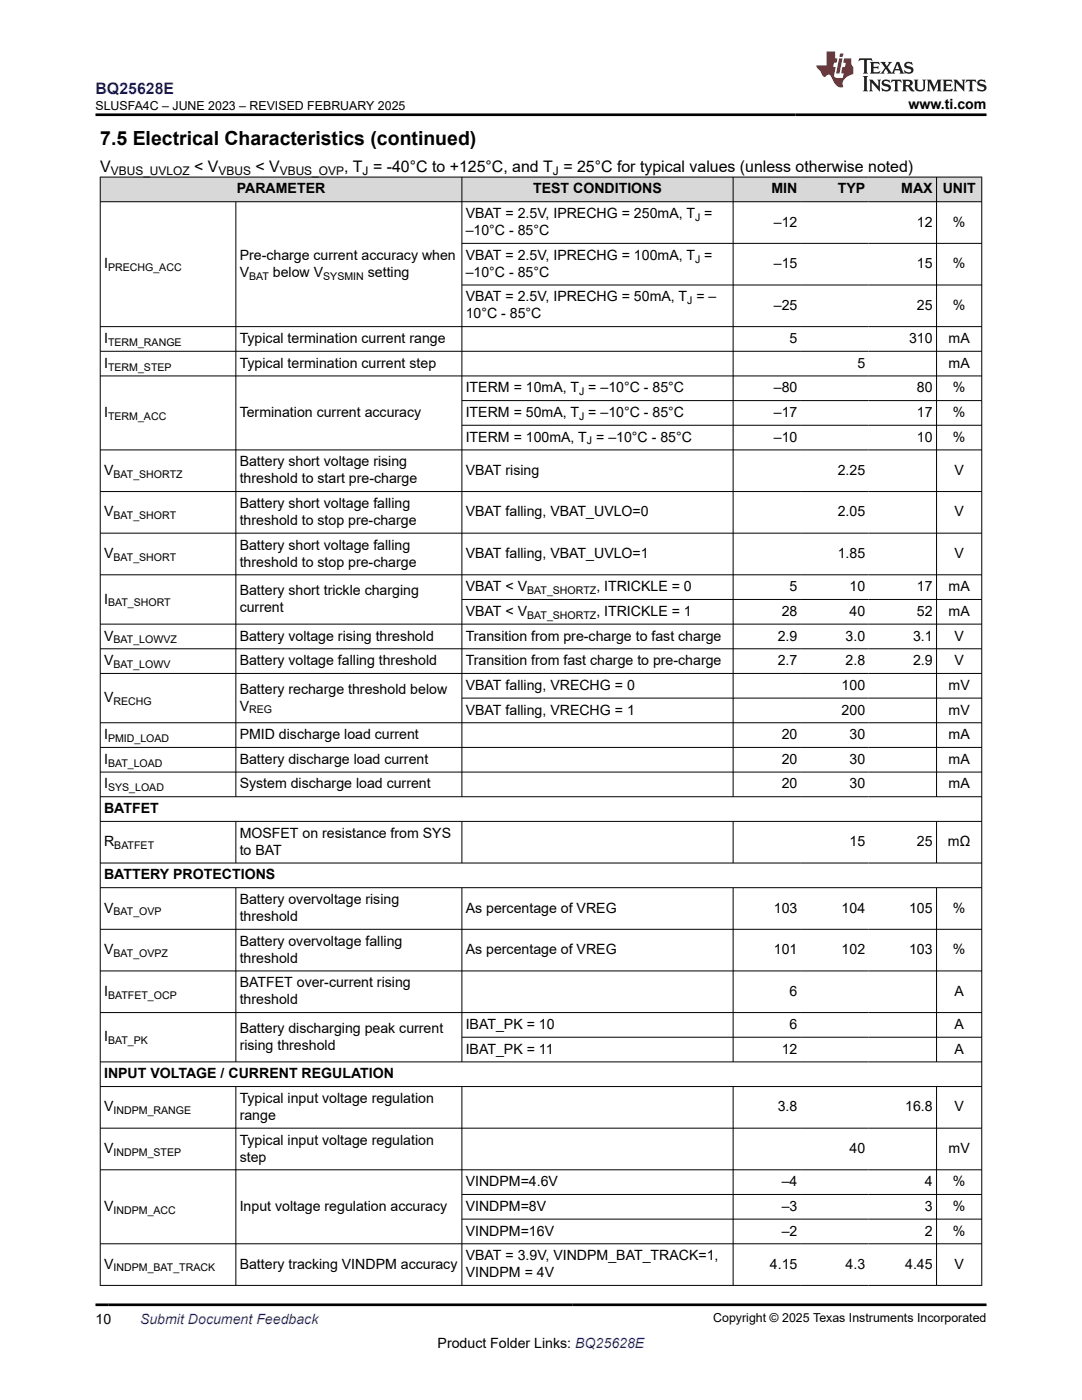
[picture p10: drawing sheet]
<svg xmlns="http://www.w3.org/2000/svg" width="216mm" height="279mm" viewBox="0 0 216 279" stroke-linecap="round" stroke-linejoin="round" font-family="sans-serif">
<defs><g id="words">
<text font-size="3.9" x="20" y="28.8">7.5 Electrical Characteristics (continued)</text>
<text font-size="3.2" fill="#00f" x="19" y="18.7">BQ25628E</text>
<g font-size="3.2">
<text x="20" y="34.3">V</text>
<text x="38.7" y="34.3">&lt; V</text>
<text x="51" y="34.3">&lt; V</text>
<text x="68.7" y="34.3">, T = -40°C to +125°C, and T = 25°C for typical values (unless otherwise noted)</text>
</g>
<g font-size="2.8">
<text x="181.3" y="21.8">www.ti.com</text>
<text x="47.2" y="38.6">PARAMETER</text>
<text x="106.4" y="38.6">TEST CONDITIONS</text>
<text x="153.9" y="38.6">MIN</text>
<text x="167.2" y="38.6">TYP</text>
<text x="179.8" y="38.6">MAX</text>
<text x="188.1" y="38.6">UNIT</text>
<text x="92.9" y="43.5">VBAT = 2.5V, IPRECHG = 250mA, T =</text>
<text x="92.9" y="46.9">–10°C - 85°C</text>
<text x="154.4" y="45.2">–12</text>
<text x="183" y="45.2">12</text>
<text x="190.1" y="45.2">%</text>
<text x="20.8" y="53.5">I</text>
<text x="47.8" y="51.8">Pre-charge current accuracy when</text>
<text x="92.9" y="51.8">VBAT = 2.5V, IPRECHG = 100mA, T =</text>
<text x="154.4" y="53.5">–15</text>
<text x="183" y="53.5">15</text>
<text x="190.1" y="53.5">%</text>
<text x="47.8" y="55.2">V</text>
<text x="54.5" y="55.2">below V</text>
<text x="73.4" y="55.2">setting</text>
<text x="92.9" y="55.2">–10°C - 85°C</text>
<text x="92.9" y="63.5">10°C - 85°C</text>
<text x="92.9" y="60.2">VBAT = 2.5V, IPRECHG = 50mA, T = –</text>
<text x="154.4" y="61.8">–25</text>
<text x="183" y="61.8">25</text>
<text x="190.1" y="61.8">%</text>
<text x="20.8" y="68.5">I</text>
<text x="47.8" y="68.5">Typical termination current range</text>
<text x="157.5" y="68.5">5</text>
<text x="181.4" y="68.5">310</text>
<text x="189.3" y="68.5">mA</text>
<text x="20.8" y="73.4">I</text>
<text x="47.8" y="73.4">Typical termination current step</text>
<text x="171.1" y="73.4">5</text>
<text x="189.3" y="73.4">mA</text>
<text x="20.8" y="83.2">I</text>
<text x="47.8" y="83.2">Termination current accuracy</text>
<text x="92.9" y="83.2">ITERM = 50mA, T = –10°C - 85°C</text>
<text x="92.9" y="78.3">ITERM = 10mA, T = –10°C - 85°C</text>
<text x="154.4" y="78.3">–80</text>
<text x="154.4" y="83.2">–17</text>
<text x="183" y="78.3">80</text>
<text x="183" y="83.2">17</text>
<text x="190.1" y="78.3">%</text>
<text x="190.1" y="83.2">%</text>
<text x="92.9" y="88.1">ITERM = 100mA, T = –10°C - 85°C</text>
<text x="154.4" y="88.1">–10</text>
<text x="183" y="88.1">10</text>
<text x="190.1" y="88.1">%</text>
<text x="20.8" y="94.8">V</text>
<text x="47.8" y="93.1">Battery short voltage rising</text>
<text x="92.9" y="94.8">VBAT rising</text>
<text x="167.1" y="94.8">2.25</text>
<text x="190.4" y="94.8">V</text>
<text x="47.8" y="96.5">threshold to start pre-charge</text>
<text x="47.8" y="101.4">Battery short voltage falling</text>
<text x="20.8" y="103.1">V</text>
<text x="47.8" y="104.8">threshold to stop pre-charge</text>
<text x="92.9" y="103.1">VBAT falling, VBAT_UVLO=0</text>
<text x="167.1" y="103.1">2.05</text>
<text x="190.4" y="103.1">V</text>
<text x="20.8" y="111.4">V</text>
<text x="47.8" y="109.7">Battery short voltage falling</text>
<text x="47.8" y="113.1">threshold to stop pre-charge</text>
<text x="92.9" y="111.4">VBAT falling, VBAT_UVLO=1</text>
<text x="167.1" y="111.4">1.85</text>
<text x="190.4" y="111.4">V</text>
<text x="47.8" y="118.8">Battery short trickle charging</text>
<text x="92.9" y="118">VBAT &lt; V</text>
<text x="119" y="118">, ITRICKLE = 0</text>
<text x="157.5" y="118">5</text>
<text x="169.5" y="118">10</text>
<text x="183" y="118">17</text>
<text x="189.3" y="118">mA</text>
<text x="20.8" y="120.4">I</text>
<text x="47.8" y="122.1">current</text>
<text x="92.9" y="122.9">VBAT &lt; V</text>
<text x="119" y="122.9">, ITRICKLE = 1</text>
<text x="156" y="122.9">28</text>
<text x="169.5" y="122.9">40</text>
<text x="183" y="122.9">52</text>
<text x="189.3" y="122.9">mA</text>
<text x="20.8" y="127.8">V</text>
<text x="47.8" y="127.8">Battery voltage rising threshold</text>
<text x="92.9" y="127.8">Transition from pre-charge to fast charge</text>
<text x="155.2" y="127.8">2.9</text>
<text x="168.7" y="127.8">3.0</text>
<text x="182.2" y="127.8">3.1</text>
<text x="190.4" y="127.8">V</text>
<text x="20.8" y="132.8">V</text>
<text x="47.8" y="132.8">Battery voltage falling threshold</text>
<text x="92.9" y="132.8">Transition from fast charge to pre-charge</text>
<text x="92.9" y="137.7">VBAT falling, VRECHG = 0</text>
<text x="155.2" y="132.8">2.7</text>
<text x="167.9" y="137.7">100</text>
<text x="168.7" y="132.8">2.8</text>
<text x="182.2" y="132.8">2.9</text>
<text x="189.3" y="137.7">mV</text>
<text x="190.4" y="132.8">V</text>
<text x="20.8" y="140.1">V</text>
<text x="47.8" y="138.4">Battery recharge threshold below</text>
<text x="47.8" y="141.8">V</text>
<text x="92.9" y="142.6">VBAT falling, VRECHG = 1</text>
<text x="167.9" y="142.6">200</text>
<text x="189.3" y="142.6">mV</text>
<text x="20.8" y="147.5">I</text>
<text x="47.8" y="147.5">PMID discharge load current</text>
<text x="156" y="147.5">20</text>
<text x="169.5" y="147.5">30</text>
<text x="189.3" y="147.5">mA</text>
<text x="20.8" y="152.4">I</text>
<text x="47.8" y="152.4">Battery discharge load current</text>
<text x="156" y="152.4">20</text>
<text x="169.5" y="152.4">30</text>
<text x="189.3" y="152.4">mA</text>
<text x="20.8" y="157.4">I</text>
<text x="47.8" y="157.4">System discharge load current</text>
<text x="156" y="157.4">20</text>
<text x="169.5" y="157.4">30</text>
<text x="189.3" y="157.4">mA</text>
<text x="20.8" y="162.3">BATFET</text>
<text x="47.8" y="167.2">MOSFET on resistance from SYS</text>
<text x="20.8" y="168.9">R</text>
<text x="47.8" y="170.6">to BAT</text>
<text x="169.5" y="168.9">15</text>
<text x="183" y="168.9">25</text>
<text x="189.2" y="168.9">mΩ</text>
<text x="20.8" y="175.5">BATTERY PROTECTIONS</text>
<text x="20.8" y="182.1">V</text>
<text x="47.8" y="180.4">Battery overvoltage rising</text>
<text x="47.8" y="183.8">threshold</text>
<text x="92.9" y="182.1">As percentage of VREG</text>
<text x="154.4" y="182.1">103</text>
<text x="167.9" y="182.1">104</text>
<text x="181.4" y="182.1">105</text>
<text x="190.1" y="182.1">%</text>
<text x="20.8" y="190.4">V</text>
<text x="47.8" y="188.7">Battery overvoltage falling</text>
<text x="92.9" y="190.4">As percentage of VREG</text>
<text x="154.4" y="190.4">101</text>
<text x="167.9" y="190.4">102</text>
<text x="181.4" y="190.4">103</text>
<text x="190.1" y="190.4">%</text>
<text x="47.8" y="192.1">threshold</text>
<text x="47.8" y="197">BATFET over-current rising</text>
<text x="20.8" y="198.7">I</text>
<text x="47.8" y="200.4">threshold</text>
<text x="157.5" y="198.7">6</text>
<text x="190.4" y="198.7">A</text>
<text x="20.8" y="207.8">I</text>
<text x="47.8" y="206.1">Battery discharging peak current</text>
<text x="47.8" y="209.5">rising threshold</text>
<text x="92.9" y="205.4">IBAT_PK = 10</text>
<text x="157.5" y="205.4">6</text>
<text x="190.4" y="205.4">A</text>
<text x="20.8" y="215.2">INPUT VOLTAGE / CURRENT REGULATION</text>
<text x="92.9" y="210.3">IBAT_PK = 11</text>
<text x="156" y="210.3">12</text>
<text x="190.4" y="210.3">A</text>
<text x="20.8" y="221.8">V</text>
<text x="47.8" y="220.1">Typical input voltage regulation</text>
<text x="155.2" y="221.8">3.8</text>
<text x="180.6" y="221.8">16.8</text>
<text x="190.4" y="221.8">V</text>
<text x="47.8" y="223.5">range</text>
<text x="20.8" y="230.1">V</text>
<text x="47.8" y="228.4">Typical input voltage regulation</text>
<text x="47.8" y="231.8">step</text>
<text x="169.5" y="230.1">40</text>
<text x="189.3" y="230.1">mV</text>
<text x="92.9" y="236.7">VINDPM=4.6V</text>
<text x="156" y="236.7">–4</text>
<text x="184.5" y="236.7">4</text>
<text x="190.1" y="236.7">%</text>
<text x="20.8" y="241.7">V</text>
<text x="47.8" y="241.7">Input voltage regulation accuracy</text>
<text x="92.9" y="241.7">VINDPM=8V</text>
<text x="156" y="241.7">–3</text>
<text x="184.5" y="241.7">3</text>
<text x="190.1" y="241.7">%</text>
<text x="92.9" y="246.6">VINDPM=16V</text>
<text x="92.9" y="251.5">VBAT = 3.9V, VINDPM_BAT_TRACK=1,</text>
<text x="156" y="246.6">–2</text>
<text x="184.5" y="246.6">2</text>
<text x="190.1" y="246.6">%</text>
<text x="20.8" y="253.2">V</text>
<text x="47.8" y="253.2">Battery tracking VINDPM accuracy</text>
<text x="92.9" y="254.9">VINDPM = 4V</text>
<text x="153.6" y="253.2">4.15</text>
<text x="168.7" y="253.2">4.3</text>
<text x="180.6" y="253.2">4.45</text>
<text x="190.4" y="253.2">V</text>
<text x="19" y="264.2">10</text>
<text x="87.3" y="269">Product Folder Links: BQ25628E</text>
</g>
<text font-size="2.8" fill="#00f" x="27.9" y="264.2">Submit Document Feedback</text>
<g font-size="2.5">
<text x="19.1" y="21.9">SLUSFA4C – JUNE 2023 – REVISED FEBRUARY 2025</text>
<text x="142.3" y="263.9">Copyright © 2025 Texas Instruments Incorporated</text>
</g>
<g font-size="2.4">
<text x="22.1" y="34.9">VBUS_UVLOZ</text>
<text x="43.6" y="34.9">VBUS</text>
<text x="55.8" y="34.9">VBUS_OVP</text>
<text x="72.4" y="34.9">J</text>
<text x="110.3" y="34.9">J</text>
</g>
<g font-size="2.1">
<text x="138.7" y="44.1">J</text>
<text x="138.7" y="52.4">J</text>
<text x="21.6" y="54.1">PRECHG_ACC</text>
<text x="49.7" y="55.8">BAT</text>
<text x="64.5" y="55.8">SYSMIN</text>
<text x="137.1" y="60.7">J</text>
<text x="21.6" y="69">TERM_RANGE</text>
<text x="21.6" y="73.9">TERM_STEP</text>
<text x="21.6" y="83.8">TERM_ACC</text>
<text x="115.5" y="83.8">J</text>
<text x="115.5" y="78.9">J</text>
<text x="117.1" y="88.7">J</text>
<text x="22.6" y="95.3">BAT_SHORTZ</text>
<text x="22.6" y="103.6">BAT_SHORT</text>
<text x="22.6" y="111.9">BAT_SHORT</text>
<text x="105.2" y="118.6">BAT_SHORTZ</text>
<text x="21.6" y="121">BAT_SHORT</text>
<text x="105.2" y="123.5">BAT_SHORTZ</text>
<text x="22.6" y="128.4">BAT_LOWVZ</text>
<text x="22.6" y="133.3">BAT_LOWV</text>
<text x="22.6" y="140.7">RECHG</text>
<text x="49.7" y="142.4">REG</text>
<text x="21.6" y="148.1">PMID_LOAD</text>
<text x="21.6" y="153">BAT_LOAD</text>
<text x="21.6" y="157.9">SYS_LOAD</text>
<text x="22.8" y="169.5">BATFET</text>
<text x="22.6" y="182.7">BAT_OVP</text>
<text x="22.6" y="191">BAT_OVPZ</text>
<text x="21.6" y="199.3">BATFET_OCP</text>
<text x="21.6" y="208.4">BAT_PK</text>
<text x="22.6" y="222.4">INDPM_RANGE</text>
<text x="22.6" y="230.7">INDPM_STEP</text>
<text x="22.6" y="242.2">INDPM_ACC</text>
<text x="22.6" y="253.8">INDPM_BAT_TRACK</text>
</g>
</g></defs>
<g fill="#d8d8d8">
<path d="M20 35.3h175.9v5h-175.9z" fill-rule="evenodd"/>
<path d="M20.1 35.4h72v4.8h-72z" fill-rule="evenodd"/>
<path d="M92.2 35.4h54v4.8h-54z" fill-rule="evenodd"/>
<path d="M146.3 35.4h13.5v4.8h-13.5z" fill-rule="evenodd"/>
<path d="M159.8 35.4h13.5v4.8h-13.5z" fill-rule="evenodd"/>
<path d="M173.3 35.4h13.5v4.8h-13.5z" fill-rule="evenodd"/>
<path d="M186.9 35.4h8.9v4.8h-8.9z" fill-rule="evenodd"/>
</g>
<g fill="none" stroke="#000" stroke-width=".2">
<path d="M19.9 35.3h176.1M20 35.3v221.3M92.2 35.3v123.8M146.3 35.3v123.8M186.9 35.3v123.8M195.9 35.3v221.3M19.9 40.3h176.1M47.1 40.3v118.8M92.2 48.6h103.8M92.2 56.9h103.8M19.9 70.1h176.1M19.9 75h176.1"/>
<path d="M92.2 79.9h103.8M196 65.2h-176.1M19.9 89.8h176.1M19.9 98.1h176.1M92.2 84.9h103.8M19.9 106.4h176.1M19.9 114.7h176.1M92.2 119.6h103.8M19.9 124.6h176.1M19.9 129.5h176.1M19.9 134.4h176.1M92.2 139.3h103.8"/>
<path d="M19.9 149.2h176.1M19.9 154.1h176.1M19.9 159h176.1M196 144.2h-176.1M19.9 163.9h176.1M19.9 172.2h176.1M19.9 177.2h176.1M47.1 163.9v8.4M47.1 177.2v34.8M92.2 163.9v8.4M92.2 177.2v34.8M146.3 163.9v8.4"/>
<path d="M146.3 177.2v34.8M186.9 163.9v8.4M186.9 177.2v34.8M19.9 185.5h176.1M19.9 193.8h176.1M19.9 202.1h176.1M19.9 211.9h176.1M19.9 216.8h176.1M47.1 216.8v39.8M92.2 216.8v39.8M92.2 207h103.8M146.3 216.8v39.8"/>
<path d="M186.9 216.8v39.8M19.9 225.2h176.1M19.9 233.5h176.1M92.2 238.4h103.8M19.9 256.5h176.1M92.2 243.3h103.8M196 248.2h-176.1"/>
</g>
<path d="M171.5 11.6l-.2 .6 .5-.2h.6v.1v2.2l-.2 .4h1l-.2-.4v-2.2v-.1h.5l.6 .2-.2-.6zM173.6 12.4l.2 .3v1.6l-.2 .4h1.9l.1-.6a1.08 1.08 0 0 1-1.3 .2v-.7h.6l.4 .2v-.7l-.4 .2h-.6v-.5l.2-.2a1 1 0 0 1 1 .3l-.1-.5zM175.7 12.4l.9 1.1-1 1.2h.9l-.2-.2 .5-.8 .4 .8-.2 .2h1.6l-.2-.2 .2-.5h.9l.1 .5-.1 .2h.9l-.2-.4-.8-1.9h-.5l-.9 2.1-.9-1.1 .9-1h-.8l.2 .2-.4 .6-.4-.6 .2-.2zM179 12.8l.4 1h-.7zM180.7 12.5a.65 .65 0 0 0-.2 .7 .65 .65 0 0 0 .6 .5l.6 .1 .1 .3a.79 .79 0 0 1-.7 .4 .79 .79 0 0 1-.7-.5l.1 .7 .2-.1a.93 .93 0 0 0 1.1 0 .93 .93 0 0 0 .4-.9 1.46 1.46 0 0 0-1.2-.6l-.1-.3a1.09 1.09 0 0 1 1.2 .2l-.2-.6-.1 .1-.5-.2zM172.2 15.2l.2 .4v2.2l-.2 .4h1l-.2-.4v-2.2l.2-.4zM173.4 15.9l.2 .4v1.5l-.2 .4h.8l-.3-.4 .1-1.3 1.6 1.8v-2l.2-.4h-.7l.1 .2 .1 1.1-1.2-1.3zM176.2 16a.65 .65 0 0 0-.2 .8 .65 .65 0 0 0 .6 .4l.6 .2 .1 .2a.79 .79 0 0 1-.7 .4 .79 .79 0 0 1-.7-.5l.1 .7 .2-.1a.93 .93 0 0 0 1.1 .1 .93 .93 0 0 0 .4-1 1.46 1.46 0 0 0-1.2-.5l-.1-.4a1.09 1.09 0 0 1 1.2 .2l-.1-.6-.2 .1-.5-.1zM177.9 15.9l-.1 .6a.63 .63 0 0 1 .8-.3v1.6l-.3 .4h1l-.2-.4v-1.6a.66 .66 0 0 1 .8 .3l-.1-.6zM180 15.9l.2 .4v1.5l-.2 .4h1l-.2-.2-.1-.7h.5l.1 .2a.79 .79 0 0 0 1.2 .6l-1-.9a.61 .61 0 0 0 .6-.6 .61 .61 0 0 0-.5-.7zM180.8 16.2h.1a.47 .47 0 0 1 .5 .1 .47 .47 0 0 1 .1 .5l-.1 .1-.7 .1zM182.3 15.9l.2 .2a2.27 2.27 0 0 0 .4 2 1.04 1.04 0 0 0 1.7-.7v-1.3l.2-.2h-.8l.2 .4v1.1a.6 .6 0 0 1-.6 .6 .6 .6 0 0 1-.6-.6v-1.1l.3-.4zM184.9 15.9l.2 .4v1.5l-.2 .4h.8l-.3-.4v-1.4l.9 1.9 .9-1.9v1.4l-.3 .4h1l-.2-.4v-1.5l.2-.4h-.8l-.7 1.5-.6-1.5zM188.1 15.9l.2 .4v1.5l-.2 .4h1.9l.1-.6a1.09 1.09 0 0 1-1.3 .2v-.7h.6l.4 .2v-.6l-.4 .2h-.6v-.6l.2-.1a1.01 1.01 0 0 1 1 .3l-.1-.6zM190.2 15.9l.3 .4v1.5l-.3 .4h.8l-.2-.4v-1.3l1.6 1.8v-2l.2-.4h-.7l.2 .2v1.1l-1.2-1.3zM192.8 15.9l-.1 .6a.63 .63 0 0 1 .8-.3v1.6l-.3 .4h1l-.2-.4v-1.6a.66 .66 0 0 1 .8 .3l-.1-.6zM195.2 16a.65 .65 0 0 0-.2 .8 .65 .65 0 0 0 .6 .4l.6 .2 .2 .2a.79 .79 0 0 1-.7 .4 .79 .79 0 0 1-.7-.5l.1 .7 .2-.1a.93 .93 0 0 0 1 .1 .93 .93 0 0 0 .5-1 1.46 1.46 0 0 0-1.3-.5v-.4a1.09 1.09 0 0 1 1.2 .2l-.2-.6-.2 .1-.5-.1z" fill="#231f20"/>
<path d="M164.9 10.3v2.7h-2l.1 .4 .8 1a.95 .95 0 0 0 1 .9 .59 .59 0 0 1 .5-.4 .59 .59 0 0 1 .5 .3l.4 .8a1.59 1.59 0 0 0 2.1 1.4 1.61 1.61 0 0 1 1-2.3l1-.3-.1-1.5a1.59 1.59 0 0 1-.3-1.7h-1.5l-.2 .9h.6l-.2 .9h-.5l-.2 .9v.3l.4 .1-.1 .9h-.7a.73 .73 0 0 1-1-.7l.3-1.5h-.5l.1-.9h.5l.2-.9h-.5v-1.3zM167.4 11.6l-.6 3.1h.7l.6-3.1zM167.6 10.7l-.1 .6h.7l.1-.6z" fill="#ed1c24"/>
<path d="M19 22.9h177.8M19 260.4h177.8" fill="none" stroke="#000" stroke-width=".53"/>
<use href="#words"/>
</svg>
